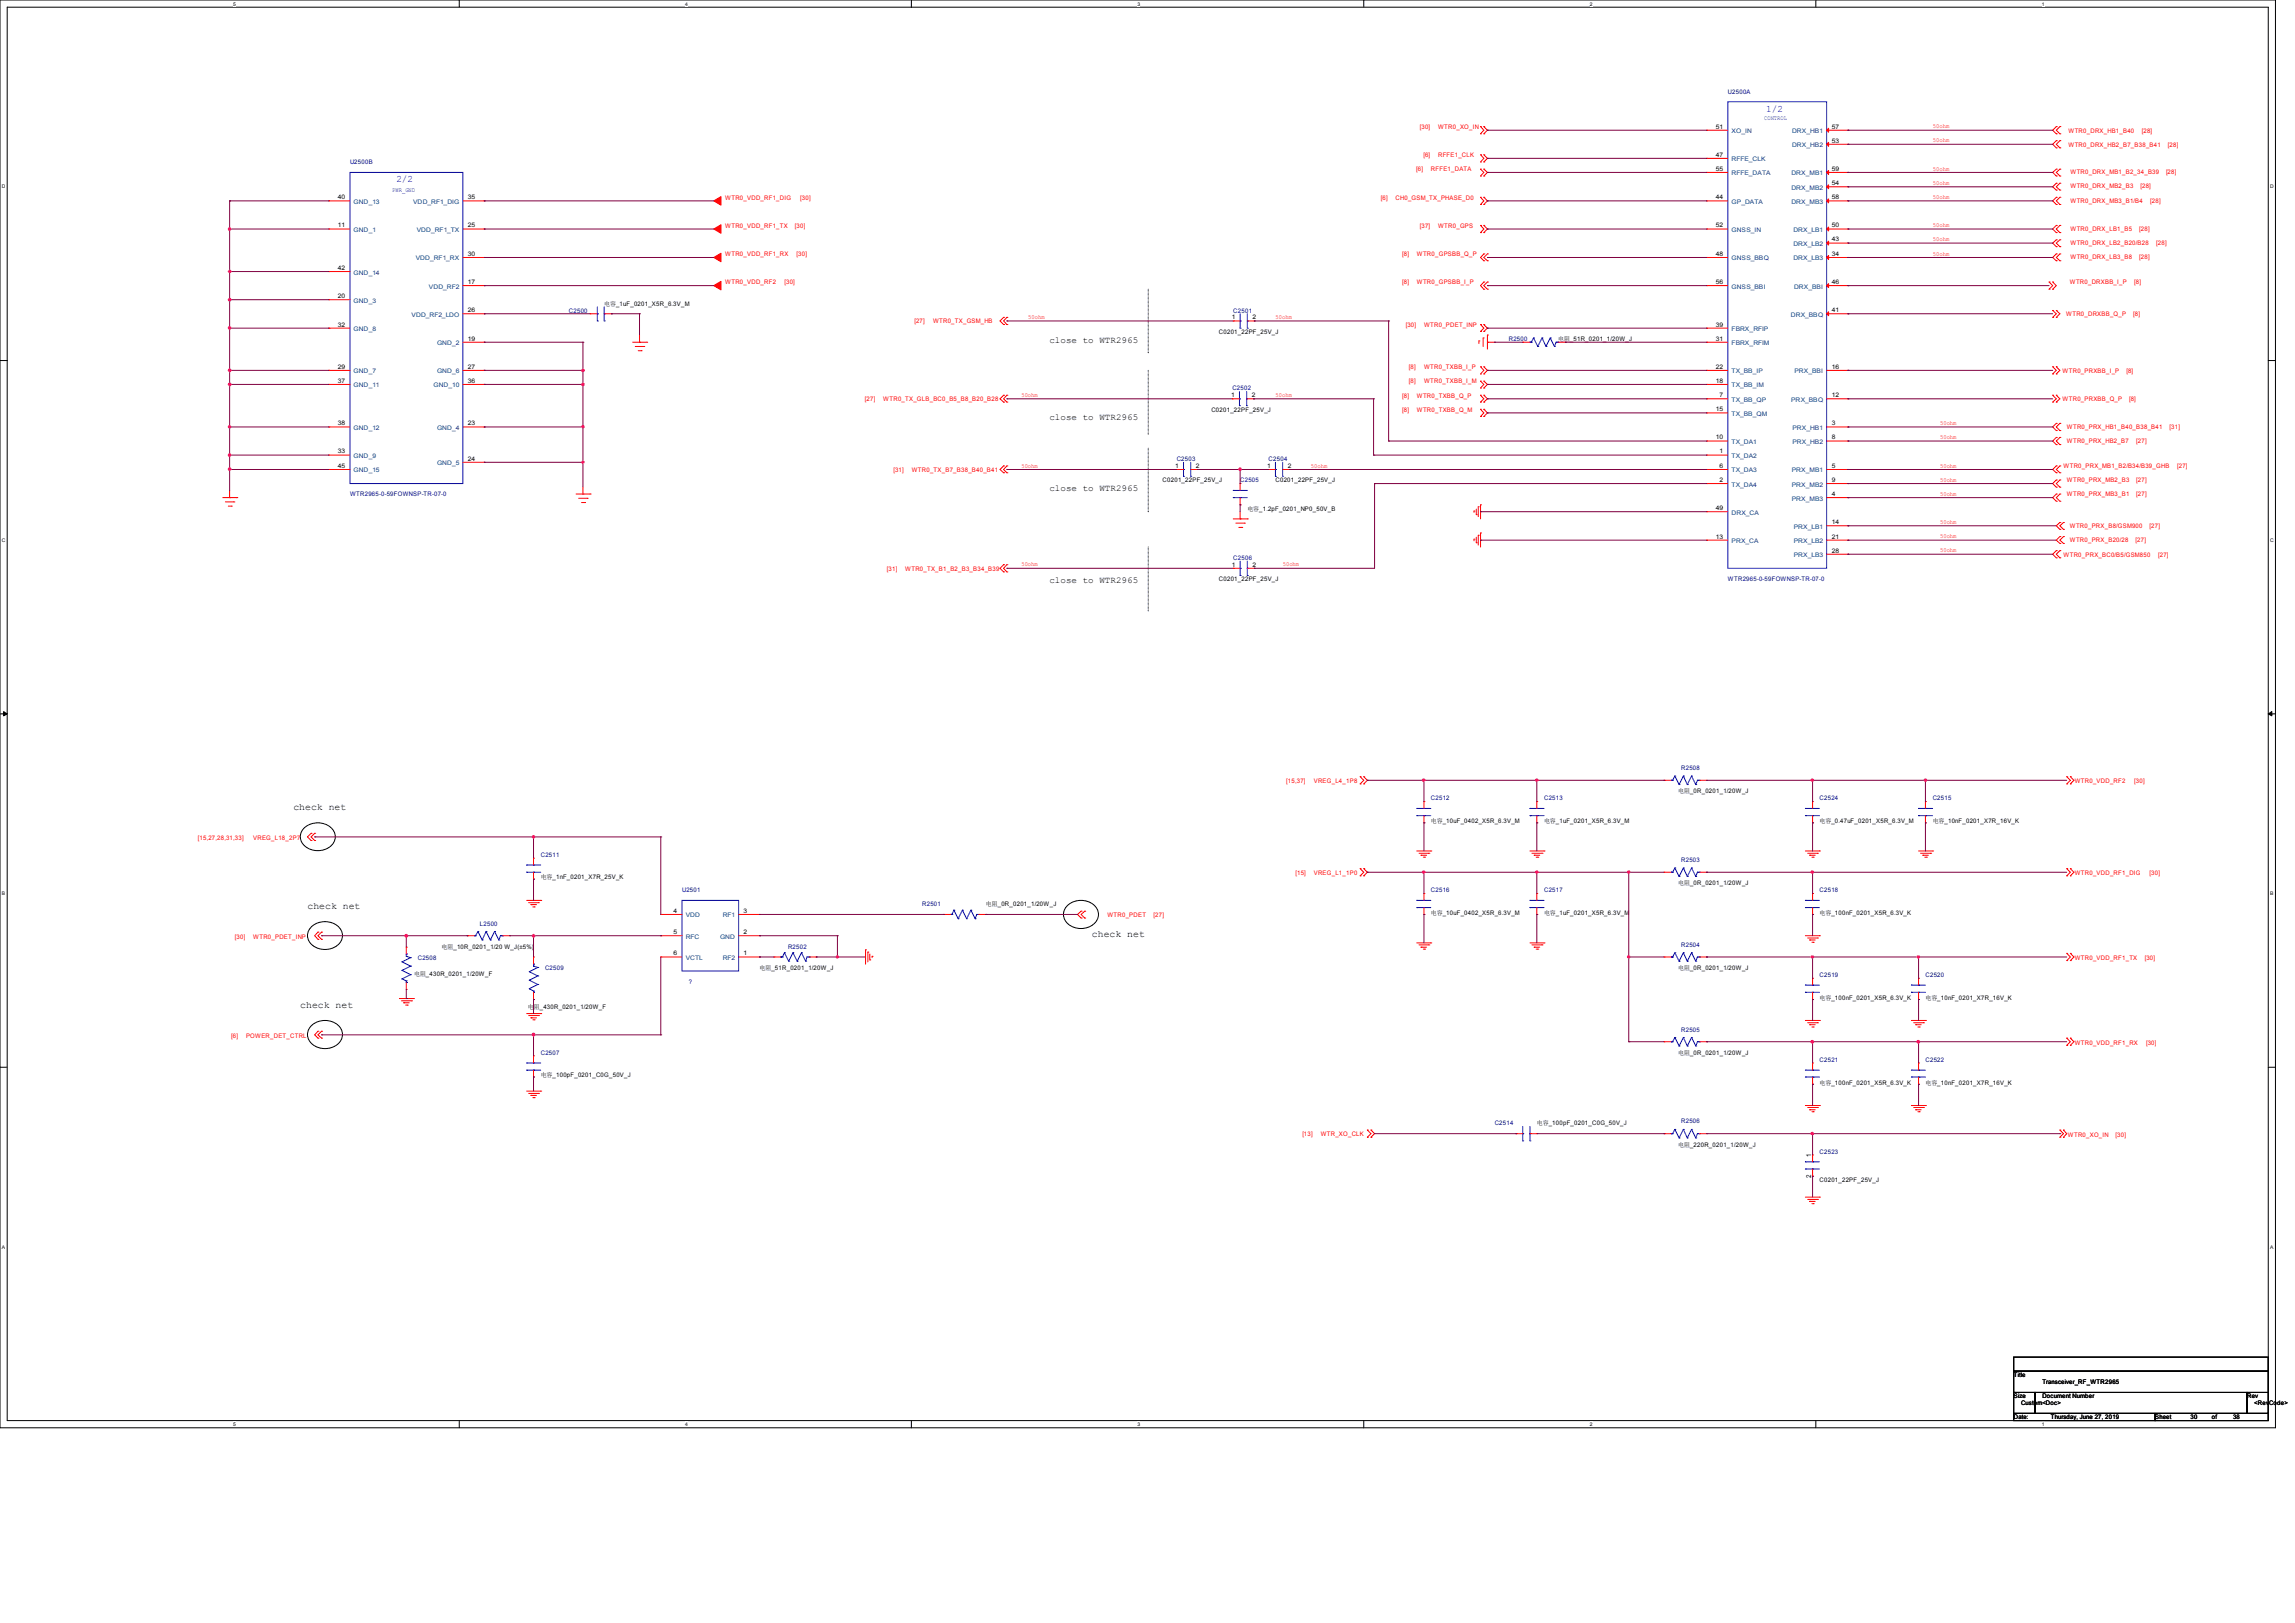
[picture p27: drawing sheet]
<svg xmlns="http://www.w3.org/2000/svg" width="297mm" height="210mm" viewBox="0 0 297 210" stroke-linecap="round" stroke-linejoin="round" font-family="sans-serif">
<defs><g id="words">
<g font-size="1.3" fill="#00f">
<text x="228.6" y="14.4">1/2</text>
<text x="51.3" y="23.6">2/2</text>
</g>
<g font-size="1.3">
<text x="38" y="104.8">check net</text>
<text x="39.8" y="117.6">check net</text>
<text x="141.3" y="121.2">check net</text>
<text x="38.9" y="130.4">check net</text>
</g>
<g font-size="1.2">
<text x="135.8" y="44.3">close to WTR2965</text>
<text x="135.8" y="54.4">close to WTR2965</text>
<text x="135.8" y="63.5">close to WTR2965</text>
<text x="135.8" y="75.4">close to WTR2965</text>
</g>
<g font-size=".9">
<text x="234.4" y="149.7" transform="rotate(-90 234.4 149.7)">1</text>
<text x="234.4" y="152.4" transform="rotate(-90 234.4 152.4)">2</text>
</g>
<g font-size=".8" fill="#f00">
<text x="183.7" y="16.7">[30]</text>
<text x="186.1" y="16.7">WTR0_XO_IN</text>
<text x="250.1" y="16.6">50ohm</text>
<text x="267.7" y="17.1">WTR0_DRX_HB1_B40</text>
<text x="277.2" y="17.1">[28]</text>
<text x="183.3" y="22.2">[6]</text>
<text x="184.2" y="20.4">[6]</text>
<text x="185.2" y="22.2">RFFE1_DATA</text>
<text x="186.1" y="20.4">RFFE1_CLK</text>
<text x="250.1" y="18.4">50ohm</text>
<text x="250.1" y="22.1">50ohm</text>
<text x="250.1" y="23.9">50ohm</text>
<text x="267.7" y="19">WTR0_DRX_HB2_B7_B38_B41</text>
<text x="267.9" y="22.5">WTR0_DRX_MB1_B2_34_B39</text>
<text x="280.3" y="22.5">[28]</text>
<text x="280.6" y="19">[28]</text>
<text x="93.9" y="29.5">WTR0_VDD_RF1_TX</text>
<text x="93.9" y="25.8">WTR0_VDD_RF1_DIG</text>
<text x="102.9" y="29.5">[30]</text>
<text x="103.6" y="25.8">[30]</text>
<text x="178.7" y="25.8">[6]</text>
<text x="180.6" y="25.8">CH0_GSM_TX_PHASE_D0</text>
<text x="183.7" y="29.5">[37]</text>
<text x="186.1" y="29.5">WTR0_GPS</text>
<text x="250.1" y="25.7">50ohm</text>
<text x="250.1" y="29.4">50ohm</text>
<text x="267.9" y="24.4">WTR0_DRX_MB2_B3</text>
<text x="267.9" y="26.2">WTR0_DRX_MB3_B1/B4</text>
<text x="267.9" y="29.8">WTR0_DRX_LB1_B5</text>
<text x="276.8" y="29.8">[28]</text>
<text x="277" y="24.4">[28]</text>
<text x="278.3" y="26.2">[28]</text>
<text x="93.9" y="33.1">WTR0_VDD_RF1_RX</text>
<text x="103.1" y="33.1">[30]</text>
<text x="181.5" y="33.1">[8]</text>
<text x="183.4" y="33.1">WTR0_GPSBB_Q_P</text>
<text x="250.1" y="31.2">50ohm</text>
<text x="250.1" y="33.1">50ohm</text>
<text x="267.9" y="31.7">WTR0_DRX_LB2_B20/B28</text>
<text x="267.9" y="33.5">WTR0_DRX_LB3_B8</text>
<text x="276.8" y="33.5">[28]</text>
<text x="279" y="31.7">[28]</text>
<text x="93.9" y="36.8">WTR0_VDD_RF2</text>
<text x="101.5" y="36.8">[30]</text>
<text x="118.3" y="41.8">[27]</text>
<text x="120.7" y="41.8">WTR0_TX_GSM_HB</text>
<text x="133.1" y="41.3">50ohm</text>
<text x="165.1" y="41.3">50ohm</text>
<text x="181.5" y="36.8">[8]</text>
<text x="183.4" y="36.8">WTR0_GPSBB_I_P</text>
<text x="267.4" y="40.9">WTR0_DRXBB_Q_P</text>
<text x="267.9" y="36.8">WTR0_DRXBB_I_P</text>
<text x="276.1" y="40.9">[8]</text>
<text x="276.2" y="36.8">[8]</text>
<text x="181.9" y="42.3">[30]</text>
<text x="182.3" y="47.8">[8]</text>
<text x="184.3" y="47.8">WTR0_TXBB_I_P</text>
<text x="184.3" y="42.3">WTR0_PDET_INP</text>
<text x="111.9" y="51.9">[27]</text>
<text x="114.3" y="51.9">WTR0_TX_GLB_BC0_B5_B8_B20_B28</text>
<text x="132.2" y="51.4">50ohm</text>
<text x="165.1" y="51.4">50ohm</text>
<text x="181.5" y="53.3">[8]</text>
<text x="181.5" y="51.4">[8]</text>
<text x="182.3" y="49.6">[8]</text>
<text x="183.4" y="53.3">WTR0_TXBB_Q_M</text>
<text x="183.4" y="51.4">WTR0_TXBB_Q_P</text>
<text x="184.3" y="49.6">WTR0_TXBB_I_M</text>
<text x="266.9" y="48.2">WTR0_PRXBB_I_P</text>
<text x="266.9" y="51.9">WTR0_PRXBB_Q_P</text>
<text x="275.2" y="48.2">[8]</text>
<text x="275.5" y="51.9">[8]</text>
<text x="251.1" y="55">50ohm</text>
<text x="251.1" y="56.9">50ohm</text>
<text x="267.5" y="55.5">WTR0_PRX_HB1_B40_B38_B41</text>
<text x="267.5" y="57.3">WTR0_PRX_HB2_B7</text>
<text x="276.5" y="57.3">[27]</text>
<text x="280.8" y="55.5">[31]</text>
<text x="115.6" y="61">[31]</text>
<text x="118" y="61">WTR0_TX_B7_B38_B40_B41</text>
<text x="132.2" y="60.5">50ohm</text>
<text x="169.7" y="60.5">50ohm</text>
<text x="251.1" y="60.5">50ohm</text>
<text x="251.1" y="62.3">50ohm</text>
<text x="251.1" y="64.1">50ohm</text>
<text x="267.1" y="60.5">WTR0_PRX_MB1_B2/B34/B39_GHB</text>
<text x="267.5" y="62.3">WTR0_PRX_MB2_B3</text>
<text x="267.5" y="64.1">WTR0_PRX_MB3_B1</text>
<text x="276.5" y="62.3">[27]</text>
<text x="276.5" y="64.1">[27]</text>
<text x="281.7" y="60.5">[27]</text>
<text x="251.1" y="67.8">50ohm</text>
<text x="251.1" y="69.6">50ohm</text>
<text x="251.1" y="71.5">50ohm</text>
<text x="267.9" y="68.4">WTR0_PRX_B8/GSM900</text>
<text x="267.9" y="70.2">WTR0_PRX_B20/28</text>
<text x="276.4" y="70.2">[27]</text>
<text x="278.2" y="68.4">[27]</text>
<text x="114.8" y="73.8">[31]</text>
<text x="117.1" y="73.8">WTR0_TX_B1_B2_B3_B34_B39</text>
<text x="132.2" y="73.3">50ohm</text>
<text x="166" y="73.3">50ohm</text>
<text x="267.1" y="72">WTR0_PRX_BC0/B5/GSM850</text>
<text x="279.3" y="72">[27]</text>
<text x="166.5" y="101.3">[15,37]</text>
<text x="170" y="101.3">VREG_L4_1P8</text>
<text x="268.5" y="101.3">WTR0_VDD_RF2</text>
<text x="276.2" y="101.3">[30]</text>
<text x="25.6" y="108.7">[15,27,28,31,33]</text>
<text x="32.8" y="108.7">VREG_L18_2P7</text>
<text x="167.7" y="113.2">[15]</text>
<text x="170" y="113.2">VREG_L1_1P0</text>
<text x="268.5" y="113.2">WTR0_VDD_RF1_DIG</text>
<text x="278.2" y="113.2">[30]</text>
<text x="143.3" y="118.7">WTR0_PDET</text>
<text x="149.3" y="118.7">[27]</text>
<text x="30.4" y="121.5">[30]</text>
<text x="32.8" y="121.5">WTR0_PDET_INP</text>
<text x="268.5" y="124.2">WTR0_VDD_RF1_TX</text>
<text x="277.6" y="124.2">[30]</text>
<text x="29.9" y="134.3">[6]</text>
<text x="31.8" y="134.3">POWER_DET_CTRL</text>
<text x="268.5" y="135.2">WTR0_VDD_RF1_RX</text>
<text x="277.7" y="135.2">[30]</text>
<text x="168.5" y="147">[13]</text>
<text x="170.9" y="147">WTR_XO_CLK</text>
<text x="267.6" y="147.1">WTR0_XO_IN</text>
<text x="273.8" y="147.1">[30]</text>
</g>
<g font-size=".8">
<text x="222.1" y="16.6">51</text>
<text x="237.1" y="16.6">57</text>
<text x="222.1" y="20.3">47</text>
<text x="222.1" y="22.1">55</text>
<text x="237.1" y="18.5">53</text>
<text x="237.1" y="24">54</text>
<text x="237.1" y="22.1">59</text>
<text x="43.7" y="29.4">11</text>
<text x="43.7" y="25.8">40</text>
<text x="60.5" y="29.4">25</text>
<text x="60.5" y="25.8">35</text>
<text x="222.1" y="25.8">44</text>
<text x="222.1" y="29.4">52</text>
<text x="237.1" y="29.4">50</text>
<text x="237.1" y="25.8">58</text>
<text x="43.7" y="34.9">42</text>
<text x="60.5" y="33.1">30</text>
<text x="222.1" y="33.1">48</text>
<text x="237.1" y="33.1">34</text>
<text x="237.1" y="31.2">43</text>
<text x="43.7" y="38.6">20</text>
<text x="60.5" y="36.7">17</text>
<text x="60.5" y="40.4">26</text>
<text x="78.2" y="39.5">电容_1uF_0201_X5R_6.3V_M</text>
<text x="159.4" y="41.3">1</text>
<text x="162.1" y="41.3">2</text>
<text x="222.1" y="36.7">56</text>
<text x="237.1" y="40.4">41</text>
<text x="237.1" y="36.7">46</text>
<text x="43.7" y="47.7">29</text>
<text x="43.7" y="42.2">32</text>
<text x="60.5" y="44.1">19</text>
<text x="60.5" y="47.7">27</text>
<text x="157.7" y="43.2">C0201_22PF_25V_J</text>
<text x="201.6" y="44.1">电阻_51R_0201_1/20W_J</text>
<text x="222.1" y="47.7">22</text>
<text x="222.1" y="44.1">31</text>
<text x="222.1" y="42.2">39</text>
<text x="237.1" y="47.7">16</text>
<text x="43.7" y="49.5">37</text>
<text x="60.5" y="49.5">36</text>
<text x="156.8" y="53.3">C0201_22PF_25V_J</text>
<text x="159.3" y="51.4">1</text>
<text x="162" y="51.4">2</text>
<text x="222.1" y="53.2">15</text>
<text x="222.1" y="49.5">18</text>
<text x="222.5" y="51.4">7</text>
<text x="237.1" y="51.4">12</text>
<text x="43.7" y="58.7">33</text>
<text x="43.7" y="55">38</text>
<text x="60.5" y="55">23</text>
<text x="60.5" y="59.6">24</text>
<text x="222.1" y="56.9">10</text>
<text x="222.5" y="58.7">1</text>
<text x="237.1" y="55">3</text>
<text x="237.1" y="56.9">8</text>
<text x="43.7" y="60.5">45</text>
<text x="150.5" y="62.4">C0201_22PF_25V_J</text>
<text x="152.1" y="60.5">1</text>
<text x="154.7" y="60.5">2</text>
<text x="164" y="60.5">1</text>
<text x="165.1" y="62.4">C0201_22PF_25V_J</text>
<text x="166.6" y="60.5">2</text>
<text x="222.1" y="66">49</text>
<text x="222.5" y="62.4">2</text>
<text x="222.5" y="60.5">6</text>
<text x="237.1" y="64.2">4</text>
<text x="237.1" y="60.5">5</text>
<text x="237.1" y="62.4">9</text>
<text x="161.4" y="66.1">电容_1.2pF_0201_NP0_50V_B</text>
<text x="222.1" y="69.7">13</text>
<text x="237.1" y="67.8">14</text>
<text x="237.1" y="69.7">21</text>
<text x="237.1" y="71.5">28</text>
<text x="157.7" y="75.2">C0201_22PF_25V_J</text>
<text x="159.4" y="73.3">1</text>
<text x="162.1" y="73.3">2</text>
<text x="185.2" y="106.5">电容_10uF_0402_X5R_6.3V_M</text>
<text x="199.8" y="106.5">电容_1uF_0201_X5R_6.3V_M</text>
<text x="217.2" y="102.7">电阻_0R_0201_1/20W_J</text>
<text x="235.5" y="106.5">电容_0.47uF_0201_X5R_6.3V_M</text>
<text x="250.1" y="106.5">电容_10nF_0201_X7R_16V_K</text>
<text x="70" y="113.8">电容_1nF_0201_X7R_25V_K</text>
<text x="87.2" y="118.1">4</text>
<text x="96.2" y="118.1">3</text>
<text x="127.6" y="117.3">电阻_0R_0201_1/20W_J</text>
<text x="185.2" y="118.4">电容_10uF_0402_X5R_6.3V_M</text>
<text x="199.8" y="118.4">电容_1uF_0201_X5R_6.3V_M</text>
<text x="217.2" y="114.5">电阻_0R_0201_1/20W_J</text>
<text x="235.5" y="118.4">电容_100nF_0201_X5R_6.3V_K</text>
<text x="57.2" y="122.9">电阻_10R_0201_1/20 W_J(±5%)</text>
<text x="87.2" y="120.9">5</text>
<text x="87.2" y="123.6">6</text>
<text x="96.2" y="123.6">1</text>
<text x="96.2" y="120.9">2</text>
<text x="98.3" y="125.5">电阻_51R_0201_1/20W_J</text>
<text x="217.2" y="125.5">电阻_0R_0201_1/20W_J</text>
<text x="53.6" y="126.2">电阻_430R_0201_1/20W_F</text>
<text x="68.3" y="130.5">电阻_430R_0201_1/20W_F</text>
<text x="235.5" y="129.3">电容_100nF_0201_X5R_6.3V_K</text>
<text x="249.2" y="129.3">电容_10nF_0201_X7R_16V_K</text>
<text x="217.2" y="136.5">电阻_0R_0201_1/20W_J</text>
<text x="70" y="139.4">电容_100pF_0201_C0G_50V_J</text>
<text x="235.5" y="140.3">电容_100nF_0201_X5R_6.3V_K</text>
<text x="249.2" y="140.3">电容_10nF_0201_X7R_16V_K</text>
<text x="198.9" y="145.6">电容_100pF_0201_C0G_50V_J</text>
<text x="217.2" y="148.4">电阻_220R_0201_1/20W_J</text>
<text x="235.5" y="153">C0201_22PF_25V_J</text>
<text x="260.6" y="178.2">Title</text>
<text x="264.3" y="179.1">Transceiver_RF_WTR2965</text>
<text x="260.6" y="180.9">Size</text>
<text x="260.6" y="183.6">Date:</text>
<text x="261.6" y="181.8">Custom&lt;Doc&gt;</text>
<text x="264.3" y="180.9">Document Number</text>
<text x="265.4" y="183.6">Thursday, June 27, 2019</text>
<text x="278.9" y="183.6">Sheet</text>
<text x="283.5" y="183.6">30</text>
<text x="286.2" y="183.6">of</text>
<text x="289" y="183.6">38</text>
<text x="290.8" y="180.9">Rev</text>
<text x="291.7" y="181.8">&lt;RevCode&gt;</text>
</g>
<g font-size=".8" fill="#000080">
<text x="223.6" y="12.1">U2500A</text>
<text x="45.3" y="21.3">U2500B</text>
<text x="73.6" y="40.5">C2500</text>
<text x="159.6" y="40.5">C2501</text>
<text x="195.3" y="44.1">R2500</text>
<text x="159.5" y="50.5">C2502</text>
<text x="152.3" y="59.6">C2503</text>
<text x="164.2" y="59.6">C2504</text>
<text x="45.3" y="64.2">WTR2965-0-59FOWNSP-TR-07-0</text>
<text x="160.5" y="62.4">C2505</text>
<text x="159.6" y="72.5">C2506</text>
<text x="223.6" y="75.2">WTR2965-0-59FOWNSP-TR-07-0</text>
<text x="217.6" y="99.6">R2508</text>
<text x="185.2" y="103.5">C2512</text>
<text x="199.8" y="103.5">C2513</text>
<text x="235.5" y="103.5">C2524</text>
<text x="250.1" y="103.5">C2515</text>
<text x="70" y="110.9">C2511</text>
<text x="217.6" y="111.5">R2503</text>
<text x="62.1" y="119.8">L2500</text>
<text x="88.3" y="115.4">U2501</text>
<text x="119.3" y="117.3">R2501</text>
<text x="185.2" y="115.4">C2516</text>
<text x="199.8" y="115.4">C2517</text>
<text x="235.5" y="115.4">C2518</text>
<text x="54.1" y="124.2">C2508</text>
<text x="70.5" y="125.5">C2509</text>
<text x="102" y="122.8">R2502</text>
<text x="217.6" y="122.5">R2504</text>
<text x="89.2" y="127.3">?</text>
<text x="235.5" y="126.4">C2519</text>
<text x="249.2" y="126.4">C2520</text>
<text x="70" y="136.5">C2507</text>
<text x="217.6" y="133.5">R2505</text>
<text x="235.5" y="137.4">C2521</text>
<text x="249.2" y="137.4">C2522</text>
<text x="193.4" y="145.6">C2514</text>
<text x="217.6" y="145.3">R2506</text>
<text x="235.5" y="149.3">C2523</text>
</g>
<g font-size=".8" fill="#004080">
<text x="224.1" y="17.2">XO_IN</text>
<text x="231.9" y="17.2">DRX_HB1</text>
<text x="224.1" y="20.9">RFFE_CLK</text>
<text x="224.1" y="22.7">RFFE_DATA</text>
<text x="231.8" y="22.7">DRX_MB1</text>
<text x="231.9" y="19">DRX_HB2</text>
<text x="45.8" y="26.4">GND_13</text>
<text x="53.5" y="26.4">VDD_RF1_DIG</text>
<text x="224.1" y="26.4">GP_DATA</text>
<text x="231.8" y="24.6">DRX_MB2</text>
<text x="231.8" y="26.4">DRX_MB3</text>
<text x="45.8" y="30">GND_1</text>
<text x="45.8" y="35.5">GND_14</text>
<text x="53.8" y="33.7">VDD_RF1_RX</text>
<text x="53.9" y="30">VDD_RF1_TX</text>
<text x="224.1" y="33.7">GNSS_BBQ</text>
<text x="224.1" y="30">GNSS_IN</text>
<text x="232.1" y="33.7">DRX_LB3</text>
<text x="232.1" y="31.8">DRX_LB2</text>
<text x="232.1" y="30">DRX_LB1</text>
<text x="45.8" y="39.2">GND_3</text>
<text x="53.3" y="41">VDD_RF2_LDO</text>
<text x="55.5" y="37.3">VDD_RF2</text>
<text x="224.1" y="37.3">GNSS_BBI</text>
<text x="231.8" y="41">DRX_BBQ</text>
<text x="232.2" y="37.3">DRX_BBI</text>
<text x="45.8" y="42.8">GND_8</text>
<text x="56.6" y="44.7">GND_2</text>
<text x="224.1" y="44.7">FBRX_RFIM</text>
<text x="224.1" y="42.8">FBRX_RFIP</text>
<text x="45.8" y="48.3">GND_7</text>
<text x="45.8" y="50.1">GND_11</text>
<text x="56.1" y="50.1">GND_10</text>
<text x="56.6" y="48.3">GND_6</text>
<text x="224.1" y="52">TX_BB_QP</text>
<text x="224.1" y="53.8">TX_BB_QM</text>
<text x="224.1" y="50.1">TX_BB_IM</text>
<text x="224.1" y="48.3">TX_BB_IP</text>
<text x="231.8" y="52">PRX_BBQ</text>
<text x="232.2" y="48.3">PRX_BBI</text>
<text x="45.8" y="59.3">GND_9</text>
<text x="45.8" y="55.6">GND_12</text>
<text x="56.6" y="55.6">GND_4</text>
<text x="224.1" y="59.3">TX_DA2</text>
<text x="224.1" y="57.4">TX_DA1</text>
<text x="232" y="55.6">PRX_HB1</text>
<text x="232" y="57.4">PRX_HB2</text>
<text x="45.8" y="61.1">GND_15</text>
<text x="56.6" y="60.2">GND_5</text>
<text x="224.1" y="62.9">TX_DA4</text>
<text x="224.1" y="61.1">TX_DA3</text>
<text x="231.9" y="64.8">PRX_MB3</text>
<text x="231.9" y="61.1">PRX_MB1</text>
<text x="231.9" y="62.9">PRX_MB2</text>
<text x="224.1" y="70.3">PRX_CA</text>
<text x="224.1" y="66.6">DRX_CA</text>
<text x="232.1" y="68.4">PRX_LB1</text>
<text x="232.1" y="70.3">PRX_LB2</text>
<text x="232.1" y="72.1">PRX_LB3</text>
<text x="88.7" y="118.7">VDD</text>
<text x="93.5" y="118.7">RF1</text>
<text x="88.7" y="121.5">RFC</text>
<text x="88.7" y="124.2">VCTL</text>
<text x="93.2" y="121.5">GND</text>
<text x="93.5" y="124.2">RF2</text>
</g>
<g font-size=".8" fill="#00f">
<text x="228.3" y="15.6">CONTROL</text>
<text x="50.8" y="24.8">PWR_GND</text>
</g>
<g font-size=".6">
<text x="30.2" y=".7">5</text>
<text x="88.7" y=".7">4</text>
<text x="147.2" y=".7">3</text>
<text x="205.7" y=".7">2</text>
<text x="264.2" y=".7">1</text>
<text x=".3" y="24.4">D</text>
<text x="293.8" y="24.4">D</text>
<text x=".3" y="70.1">C</text>
<text x="293.8" y="70.1">C</text>
<text x=".3" y="115.8">B</text>
<text x="293.8" y="115.8">B</text>
<text x=".3" y="161.5">A</text>
<text x="293.8" y="161.5">A</text>
<text x="30.2" y="184.5">5</text>
<text x="88.7" y="184.5">4</text>
<text x="147.2" y="184.5">3</text>
<text x="205.7" y="184.5">2</text>
<text x="264.2" y="184.5">1</text>
</g>
</g></defs>
<path d="M0 0h294.5v184.7h-294.5zM.9 .9h292.6v182.9h-292.6z" fill="none" stroke="#000" stroke-width=".13"/>
<g fill="#fff">
<path d="M30.2 .1h.3v.7h-.3z"/>
<path d="M30.2 183.9h.3v.8h-.3z"/>
</g>
<path d="M59.4 0v.9M59.4 183.8v.9" fill="none" stroke="#000" stroke-width=".13"/>
<g fill="#fff">
<path d="M88.7 .1h.3v.7h-.3z"/>
<path d="M88.7 183.9h.3v.8h-.3z"/>
</g>
<path d="M117.9 0v.9M117.9 183.8v.9" fill="none" stroke="#000" stroke-width=".13"/>
<g fill="#fff">
<path d="M147.2 .1h.3v.7h-.3z"/>
<path d="M147.2 183.9h.3v.8h-.3z"/>
</g>
<path d="M176.5 0v.9M176.5 183.8v.9" fill="none" stroke="#000" stroke-width=".13"/>
<g fill="#fff">
<path d="M205.7 .1h.4v.7h-.4z"/>
<path d="M205.7 183.9h.4v.8h-.4z"/>
</g>
<path d="M235 0v.9M235 183.8v.9" fill="none" stroke="#000" stroke-width=".13"/>
<g fill="#fff">
<path d="M264.2 .1h.4v.7h-.4z"/>
<path d="M264.2 183.9h.4v.8h-.4z"/>
<path d="M.3 23.8h.4v.7h-.4z"/>
<path d="M293.8 23.8h.5v.7h-.5z"/>
<path d="M.3 69.5h.4v.7h-.4z"/>
<path d="M293.8 69.5h.5v.7h-.5z"/>
</g>
<path d="M0 46.7h.9M293.5 46.7h1" fill="none" stroke="#000" stroke-width=".13"/>
<g fill="#fff">
<path d="M.3 115.2h.4v.8h-.4z"/>
<path d="M293.8 115.2h.4v.8h-.4z"/>
</g>
<path d="M0 92.4h.9M293.5 92.4h1" fill="none" stroke="#000" stroke-width=".13"/>
<path d="M.5 92.1l.4 .3-.4 .2zM293.5 92.4l.5-.3v.5z" fill="#000" stroke="#000" stroke-width=".13"/>
<g fill="#fff">
<path d="M.3 161h.3v.7h-.3z"/>
<path d="M293.8 161h.4v.7h-.4z"/>
</g>
<g fill="none" stroke="#000" stroke-width=".13">
<path d="M148.6 37.4v8.2M148.6 56.2h.1M148.6 45.6h.1M148.6 47.9v8.3M148.6 58v8.2M148.6 79h.1M148.6 66.2h.1M148.6 70.8v8.2M39.5 107a2.51 2.51 0 0 1 3.8 .8 1.8 1.8 0 0 1-1.6 2.2 2.38 2.38 0 0 1-2.8-1.3 1.56 1.56 0 0 1 .6-1.7zM40.5 119.8a2.51 2.51 0 0 1 3.7 .8 1.8 1.8 0 0 1-1.5 2.2 2.38 2.38 0 0 1-2.8-1.3 1.56 1.56 0 0 1 .6-1.7zM138.3 117a2.5 2.5 0 0 1 3.8 .8 1.82 1.82 0 0 1-1.6 2.3 2.25 2.25 0 0 1-2.9-1.8l.1-.5 .2-.4zM0 138.1h.9"/>
<path d="M40.5 132.6a2.5 2.5 0 0 1 3.7 .8 1.82 1.82 0 0 1-1.5 2.2 2.25 2.25 0 0 1-2.9-1.7l.1-.5 .2-.5zM293.5 138.1h1M260.6 175.6h32.9v1.8h-32.9zM260.6 177.4h32.9v2.8h-32.9zM260.6 180.2h2.8v2.7h-2.8zM260.6 182.9h18.3v.9h-18.3zM263.4 180.2h27.4v2.7h-27.4zM278.9 182.9h14.6v.9h-14.6zM290.8 180.2h2.7v2.7h-2.7z"/>
</g>
<g fill="none" stroke="#f00" stroke-width=".13">
<path d="M191.6 16.4h.1M191.6 17.3h.1M191.6 16.4l.4 .4-.4 .5M192 17.3h.1M192 16.4h.1M192 16.4l.5 .4-.5 .5M220.9 16.8h.1M220.9 16.8h2.7M236.4 16.8h2.7M236.4 18.7h2.7M239.1 18.7h.1M239.1 16.8h.1"/>
<path d="M266.1 16.4h.1M266.1 17.3h.1M266.1 18.2h.1M266.1 19.1h.1M266.1 16.4l-.5 .4 .5 .5M266.1 18.2l-.5 .5 .5 .4M266.6 17.3h.1M266.6 16.4h.1M266.6 19.1h.1M266.6 18.2h.1M266.6 16.4l-.5 .4 .5 .5M266.6 18.2l-.5 .5 .5 .4"/>
<path d="M42.5 29.6h.1M42.5 38.8h.1M42.5 26h.1M42.5 35.1h.1M42.5 29.6h2.8M42.5 38.8h2.8M42.5 26h2.8M42.5 35.1h2.8M59.9 29.6h2.8M59.9 37h2.8M59.9 33.3h2.8M59.9 26h2.8"/>
<path d="M62.7 37h.1M62.7 29.6h.1M62.7 33.3h.1M62.7 26h.1M191.6 21.9h.1M191.6 22.8h.1M191.6 20h.1M191.6 21h.1M191.6 29.2h.1M191.6 30.1h.1M191.6 25.5h.1M191.6 26.5h.1"/>
<path d="M191.6 21.9l.4 .4-.4 .5M191.6 20l.4 .5-.4 .5M191.6 29.2l.4 .4-.4 .5M191.6 25.5l.4 .5-.4 .5M192 22.8h.1M192 21.9h.1M192 21h.1M192 20h.1M192 30.1h.1M192 29.2h.1M192 26.5h.1M192 25.5h.1"/>
<path d="M192 36.5h.1M192 37.4h.1M192 32.9h.1M192 33.7h.1M192 21.9l.5 .4-.5 .5M192 20l.5 .5-.5 .5M192 29.2l.5 .4-.5 .5M192 25.5l.5 .5-.5 .5M192 36.5l-.4 .5 .4 .4M192 32.9l-.4 .4 .4 .4M192.5 36.5h.1M192.5 37.4h.1"/>
<path d="M192.5 32.9h.1M192.5 33.7h.1M192.5 36.5l-.5 .5 .5 .4M192.5 32.9l-.5 .4 .5 .4M220.9 26h.1M220.9 20.5h.1M220.9 33.3h.1M220.9 29.6h.1M220.9 22.3h.1M220.9 37h.1M220.9 29.6h2.7M220.9 37h2.7"/>
<path d="M220.9 33.3h2.7M220.9 26h2.7M220.9 20.5h2.7M220.9 22.3h2.7M236.4 29.6h2.7M236.4 37h2.7M236.4 33.3h2.7M236.4 26h2.7M236.4 31.5h2.7M236.4 24.2h2.7M236.4 22.3h2.7M239.1 33.3h.1"/>
<path d="M239.1 31.5h.1M239.1 37h.1M239.1 29.6h.1M239.1 24.2h.1M239.1 26h.1M239.1 22.3h.1M265.2 36.5h.1M265.2 37.4h.1M265.2 36.5l.4 .5-.4 .4M265.6 36.5h.1M265.6 37.4h.1M265.6 36.5l.5 .5-.5 .4"/>
<path d="M266.1 23.7h.1M266.1 24.6h.1M266.1 21.9h.1M266.1 22.8h.1M266.1 25.5h.1M266.1 26.5h.1M266.1 31h.1M266.1 31.9h.1M266.1 32.9h.1M266.1 33.7h.1M266.1 29.2h.1M266.1 30.1h.1"/>
<path d="M266.1 23.7l-.5 .5 .5 .4M266.1 21.9l-.5 .4 .5 .5M266.1 25.5l-.5 .5 .5 .5M266.1 31l-.5 .5 .5 .4M266.1 32.9l-.5 .4 .5 .4M266.1 29.2l-.5 .4 .5 .5M266.6 24.6h.1M266.6 23.7h.1M266.6 22.8h.1M266.6 21.9h.1M266.6 26.5h.1M266.6 25.5h.1"/>
<path d="M266.6 31.9h.1M266.6 31h.1M266.6 33.7h.1M266.6 32.9h.1M266.6 30.1h.1M266.6 29.2h.1M266.6 23.7l-.5 .5 .5 .4M266.6 21.9l-.5 .4 .5 .5M266.6 25.5l-.5 .5 .5 .5M266.6 31l-.5 .5 .5 .4M266.6 32.9l-.5 .4 .5 .4M266.6 29.2l-.5 .4 .5 .5"/>
<path d="M42.5 47.9h.1M42.5 42.5h.1M42.5 58.9h.1M42.5 49.7h.1M42.5 55.2h.1M42.5 55.2h2.8M42.5 47.9h2.8M42.5 42.5h2.8M42.5 58.9h2.8M42.5 49.7h2.8M59.9 44.3h2.8M59.9 55.2h2.8"/>
<path d="M59.9 59.8h2.8M59.9 40.6h2.8M59.9 47.9h2.8M59.9 49.7h2.8M62.7 44.3h.1M62.7 55.2h.1M62.7 59.8h.1M62.7 40.6h.1M62.7 47.9h.1M62.7 49.7h.1M76.4 40.6h.1M76.4 40.6h.9"/>
<path d="M78.2 40.6h.9M79.1 40.6h.1M81.9 44.3h1.8M82.2 44.8h1.1M82.6 45.4h.4M82.8 44.3h.1M82.8 43.3v1M83 45.4h.1M83.3 44.8h.1M83.7 44.3h.1M129.9 41.1h.1M129.9 42h.1"/>
<path d="M129.9 51.1h.1M129.9 52h.1M129.9 41.1l-.5 .4 .5 .5M129.9 51.1l-.5 .5 .5 .4M130.3 41.1h.1M130.3 42h.1M130.3 51.1h.1M130.3 52h.1M130.3 41.1l-.4 .4 .4 .5M130.3 51.1l-.4 .5 .4 .4M159.5 51.6h.1M159.5 51.6h.9"/>
<path d="M159.6 41.5h.1M159.6 41.5h.9M161.3 51.6h.9M161.4 41.5h.9M162.2 51.6h.1M162.3 41.5h.1M191.4 44.1h.1M191.4 44.1v.3M191.6 47.5h.1M191.6 48.4h.1M191.6 49.3h.1M191.6 50.2h.1"/>
<path d="M191.6 53h.1M191.6 53.9h.1M191.6 51.1h.1M191.6 52h.1M191.6 42h.1M191.6 42.9h.1M191.6 47.5l.4 .4-.4 .5M191.6 49.3l.4 .4-.4 .5M191.6 53l.4 .4-.4 .5M191.6 51.1l.4 .5-.4 .4M191.6 42l.4 .5-.4 .4M191.9 43.7h.1"/>
<path d="M191.9 43.7v1.1M192 48.4h.1M192 47.5h.1M192 50.2h.1M192 49.3h.1M192 53.9h.1M192 53h.1M192 52h.1M192 51.1h.1M192 42.9h.1M192 42h.1M192 47.5l.5 .4-.5 .5"/>
<path d="M192 49.3l.5 .4-.5 .5M192 53l.5 .4-.5 .5M192 51.1l.5 .5-.5 .4M192 42l.5 .5-.5 .4M192.5 44.3h.1M192.5 43.3h.1M192.5 44.3h.9M192.5 43.3v1.9M197.1 44.3h.1M197.1 44.3h.9M201.6 44.3h1M202.6 44.3h.1"/>
<path d="M220.9 58.9h.1M220.9 51.6h.1M220.9 57.1h.1M220.9 53.4h.1M220.9 49.7h.1M220.9 47.9h.1M220.9 44.3h.1M220.9 42.5h.1M220.9 44.3h2.7M220.9 47.9h2.7M220.9 42.5h2.7M220.9 58.9h2.7"/>
<path d="M220.9 49.7h2.7M220.9 51.6h2.7M220.9 57.1h2.7M220.9 53.4h2.7M236.4 55.2h2.7M236.4 40.6h2.7M236.4 47.9h2.7M236.4 51.6h2.7M236.4 57.1h2.7M239.1 55.2h.1M239.1 57.1h.1M239.1 51.6h.1"/>
<path d="M239.1 47.9h.1M239.1 40.6h.1M265.6 40.2h.1M265.6 41.1h.1M265.6 47.5h.1M265.6 48.4h.1M265.6 51.1h.1M265.6 52h.1M265.6 40.2l.5 .4-.5 .5M265.6 47.5l.5 .4-.5 .5M265.6 51.1l.5 .5-.5 .4M266.1 54.8h.1"/>
<path d="M266.1 55.7h.1M266.1 56.6h.1M266.1 57.5h.1M266.1 40.2h.1M266.1 41.1h.1M266.1 47.5h.1M266.1 48.4h.1M266.1 51.1h.1M266.1 52h.1M266.1 54.8l-.5 .4 .5 .5M266.1 56.6l-.5 .5 .5 .4M266.1 40.2l.5 .4-.5 .5"/>
<path d="M266.1 47.5l.5 .4-.5 .5M266.1 51.1l.5 .5-.5 .4M266.6 55.7h.1M266.6 54.8h.1M266.6 57.5h.1M266.6 56.6h.1M266.6 54.8l-.5 .4 .5 .5M266.6 56.6l-.5 .5 .5 .4M28.8 64.4h1.8M29.2 64.9h1.1M29.5 65.5h.4M29.7 64.4h.1"/>
<path d="M29.7 63.5v.9M29.9 65.5h.1M30.3 64.9h.1M30.6 64.4h.1M42.5 60.7h.1M42.5 60.7h2.8M74.5 63.9h1.9M74.9 64.5h1.1M75.3 65h.3M75.4 63.9h.1M75.4 63v.9M75.6 65h.1"/>
<path d="M76 64.5h.1M76.4 63.9h.1M129.9 60.3h.1M129.9 61.2h.1M129.9 73.1h.1M129.9 74h.1M129.9 60.3l-.5 .4 .5 .5M129.9 73.1l-.5 .4 .5 .5M130.3 60.3h.1M130.3 61.2h.1M130.3 73.1h.1M130.3 74h.1"/>
<path d="M130.3 60.3l-.4 .4 .4 .5M130.3 73.1l-.4 .4 .4 .5M152.3 60.7h.1M152.3 60.7h.9M154.1 60.7h.9M155 60.7h.1M159.6 73.5h.1M159.6 67.1h1.8M159.6 73.5h.9M159.9 67.7h1.1M160.3 68.2h.4M160.5 67.1h.1"/>
<path d="M160.5 62.6h.1M160.5 65.3h.1M160.5 62.6v.9M160.5 64.4v.9M160.5 66.2v.9M160.7 68.2h.1M161 67.7h.1M161.4 67.1h.1M161.4 73.5h.9M162.3 73.5h.1M164.2 60.7h.1M164.2 60.7h.9"/>
<path d="M166 60.7h.9M166.9 60.7h.1M190.8 66.1h.1M190.8 69.8h.1M190.8 66.1v.2M190.8 69.8v.2M191.1 66.6h.1M191.1 70.2h.1M191.1 65.9v.7M191.1 69.5v.7M191.3 65.6h.1M191.3 69.3h.1"/>
<path d="M191.3 65.6v1.2M191.3 69.3v1.2M191.6 65.3h.1M191.6 69h.1M191.6 65.3v1.8M191.6 69v1.8M220.9 62.6h.1M220.9 60.7h.1M220.9 69.9h.1M220.9 66.2h.1M220.9 60.7h2.7M220.9 62.6h2.7"/>
<path d="M220.9 69.9h2.7M220.9 66.2h2.7M236.4 64.4h2.7M236.4 60.7h2.7M236.4 62.6h2.7M236.4 69.9h2.7M236.4 68h2.7M236.4 71.7h2.7M239.1 64.4h.1M239.1 60.7h.1M239.1 62.6h.1M239.1 68h.1"/>
<path d="M239.1 69.9h.1M239.1 71.7h.1M266.1 62.1h.1M266.1 63h.1M266.1 60.3h.1M266.1 61.2h.1M266.1 63.9h.1M266.1 64.9h.1M266.1 71.2h.1M266.1 72.2h.1M266.1 62.1l-.5 .5 .5 .4M266.1 60.3l-.5 .4 .5 .5"/>
<path d="M266.1 63.9l-.5 .5 .5 .5M266.1 71.2l-.5 .5 .5 .5M266.6 63h.1M266.6 62.1h.1M266.6 61.2h.1M266.6 60.3h.1M266.6 64.9h.1M266.6 63.9h.1M266.6 67.6h.1M266.6 68.5h.1M266.6 72.2h.1M266.6 71.2h.1"/>
<path d="M266.6 69.4h.1M266.6 70.3h.1M266.6 62.1l-.5 .5 .5 .4M266.6 60.3l-.5 .4 .5 .5M266.6 63.9l-.5 .5 .5 .5M266.6 67.6l-.5 .4 .5 .5M266.6 71.2l-.5 .5 .5 .5M266.6 69.4l-.5 .5 .5 .4M267 68.5h.1M267 67.6h.1M267 70.3h.1M267 69.4h.1"/>
<path d="M267 67.6l-.4 .4 .4 .5M267 69.4l-.4 .5 .4 .4M40.3 107.8h.1M40.3 108.8h.1M40.3 107.8l-.5 .5 .5 .5M40.7 107.8h.1M40.7 108.8h.1M40.7 107.8l-.4 .5 .4 .5M68.2 116.5h1.8M68.4 116.8h1.3M68.7 117.1h.1M68.7 117.1h.7"/>
<path d="M69 117.3h.1M69 111h.1M69 113.7h.1M69 111v.9M69 112.9v.8M69.1 117.3h.1M69.7 116.8h.1M70 116.5h.1M85.5 118.3h.1M85.5 118.3h2.8M95.6 118.3h2.7M98.3 118.3h.1"/>
<path d="M122.1 118.3h.1M122.1 118.3h.9M126.7 118.3h.9M127.6 118.3h.1M139.9 117.9h.1M139.9 118.8h.1M139.9 117.9l-.5 .4 .5 .5M140.4 118.8h.1M140.4 117.9h.1M140.4 117.9l-.5 .4 .5 .5M176 101.4h.1M176 100.5h.1"/>
<path d="M176 113.3h.1M176 112.4h.1M176 100.5l.5 .5-.5 .4M176 112.4l.5 .5-.5 .4M176.5 100.5h.1M176.5 101.4h.1M176.5 112.4h.1M176.5 113.3h.1M176.5 100.5l.5 .5-.5 .4M176.5 112.4l.5 .5-.5 .4M183.3 110.1h1.9M183.6 110.4h1.3"/>
<path d="M183.9 110.7h.1M183.9 110.7h.7M184.2 110.9h.2M184.3 115.6h.1M184.3 118.3h.1M184.3 103.7h.1M184.3 106.5h.1M184.3 103.7v.9M184.3 105.5v1M184.3 115.6v.9M184.3 117.4v.9M184.4 110.9h.1"/>
<path d="M184.9 110.4h.1M185.2 110.1h.1M198 110.1h1.8M198.2 110.4h1.4M198.5 110.7h.1M198.5 110.7h.8M198.8 110.9h.2M198.9 115.6h.1M198.9 118.3h.1M198.9 103.7h.1M198.9 106.5h.1M198.9 103.7v.9"/>
<path d="M198.9 105.5v1M198.9 115.6v.9M198.9 117.4v.9M199 110.9h.1M199.6 110.4h.1M199.8 110.1h.1M215.3 101h.1M215.3 112.9h.1M215.3 101h1M215.3 112.9h1M219.9 101h1M219.9 112.9h1"/>
<path d="M220.9 101h.1M220.9 112.9h.1M233.6 110.1h1.9M233.9 110.4h1.3M234.2 110.7h.1M234.2 110.7h.7M234.5 110.9h.2M234.6 115.6h.1M234.6 118.3h.1M234.6 103.7h.1M234.6 106.5h.1M234.6 103.7v.9"/>
<path d="M234.6 105.5v1M234.6 115.6v.9M234.6 117.4v.9M234.7 110.9h.1M235.2 110.4h.1M235.5 110.1h.1M248.3 110.1h1.8M248.5 110.4h1.4M248.8 110.7h.1M248.8 110.7h.8M249.1 110.9h.2M249.2 103.7h.1"/>
<path d="M249.2 106.5h.1M249.2 103.7v.9M249.2 105.5v1M249.3 110.9h.1M249.9 110.4h.1M250.1 110.1h.1M267.5 100.5h.1M267.5 101.4h.1M267.5 112.4h.1M267.5 113.3h.1M267.5 100.5l.4 .5-.4 .4M267.5 112.4l.4 .5-.4 .4"/>
<path d="M267.9 100.5h.1M267.9 101.4h.1M267.9 112.4h.1M267.9 113.3h.1M267.9 100.5l.5 .5-.5 .4M267.9 112.4l.5 .5-.5 .4M41.1 133.4h.1M41.1 134.3h.1M41.1 120.6h.1M41.1 121.5h.1M41.1 133.4l-.4 .5 .4 .4M41.1 120.6l-.4 .5 .4 .4"/>
<path d="M41.6 133.4h.1M41.6 134.3h.1M41.6 120.6h.1M41.6 121.5h.1M41.6 133.4l-.5 .5 .5 .4M41.6 120.6l-.5 .5 .5 .4M51.7 129.2h1.8M51.9 129.5h1.4M52.2 129.8h.1M52.2 129.8h.8M52.5 130h.2M52.6 128h.1"/>
<path d="M52.6 122.6h.1M52.6 122.6v.8M52.6 127.1v.9M52.7 130h.1M53.3 129.5h.1M53.5 129.2h.1M60.5 121.1h.1M60.5 121.1h.9M65 121.1h1M66 121.1h.1M68.2 131.1h1.8M68.4 131.4h1.3"/>
<path d="M68.7 131.7h.1M68.7 131.7h.7M69 132h.1M69 136.6h.1M69 139.4h.1M69 129.3h.1M69 123.8h.1M69 123.8v1M69 128.4v.9M69 136.6v.9M69 138.5v.9M69.1 132h.1"/>
<path d="M69.7 131.4h.1M70 131.1h.1M85.5 121.1h.1M85.5 123.8h.1M85.5 121.1h2.8M85.5 123.8h2.8M95.6 121.1h2.7M95.6 123.8h2.7M98.3 123.8h.1M98.3 121.1h.1M100.2 123.8h.1M100.2 123.8h.8"/>
<path d="M104.7 123.8h.9M105.6 123.8h.1M112 122.9h.1M112 122.9v1.9M112.3 123.2h.1M112.3 123.2v1.3M112.6 124.2h.1M112.6 123.4v.8M112.9 123.7h.1M112.9 123.7v.2M183.3 122h1.9M183.6 122.3h1.3"/>
<path d="M183.9 122.6h.1M183.9 122.6h.7M184.2 122.8h.2M184.4 122.8h.1M184.9 122.3h.1M185.2 122h.1M198 122h1.8M198.2 122.3h1.4M198.5 122.6h.1M198.5 122.6h.8M198.8 122.8h.2M199 122.8h.1"/>
<path d="M199.6 122.3h.1M199.8 122h.1M215.3 123.8h.1M215.3 134.8h.1M215.3 123.8h1M215.3 134.8h1M219.9 123.8h1M219.9 134.8h1M220.9 123.8h.1M220.9 134.8h.1M233.6 121.1h1.9M233.6 132h1.9"/>
<path d="M233.9 121.4h1.3M233.9 132.3h1.3M234.2 121.6h.1M234.2 132.6h.1M234.2 121.6h.7M234.2 132.6h.7M234.5 121.9h.2M234.5 132.9h.2M234.6 126.6h.1M234.6 129.3h.1M234.6 137.5h.1M234.6 126.6v.9"/>
<path d="M234.6 128.4v.9M234.6 137.5v1M234.6 139.4v.9M234.7 121.9h.1M234.7 132.9h.1M235.2 121.4h.1M235.2 132.3h.1M235.5 121.1h.1M235.5 132h.1M247.4 132h1.8M247.6 132.3h1.3M247.9 132.6h.1"/>
<path d="M247.9 132.6h.7M248.2 132.9h.2M248.3 126.6h.1M248.3 129.3h.1M248.3 137.5h.1M248.3 126.6v.9M248.3 128.4v.9M248.3 137.5v1M248.3 139.4v.9M248.4 132.9h.1M248.9 132.3h.1M249.2 132h.1"/>
<path d="M267.5 123.4h.1M267.5 124.3h.1M267.5 134.3h.1M267.5 135.3h.1M267.5 123.4l.4 .4-.4 .5M267.5 134.3l.4 .5-.4 .5M267.9 123.4h.1M267.9 124.3h.1M267.9 134.3h.1M267.9 135.3h.1M267.9 123.4l.5 .4-.5 .5M267.9 134.3l.5 .5-.5 .5"/>
<path d="M68.2 141.2h1.8M68.4 141.5h1.3M68.7 141.7h.1M68.7 141.7h.7M69 142h.1M69.1 142h.1M69.7 141.5h.1M70 141.2h.1M177 147.2h.1M177 146.2h.1M177 146.2l.4 .5-.4 .5M177.4 146.2h.1"/>
<path d="M177.4 147.2h.1M177.4 146.2l.5 .5-.5 .5M196.2 146.7h.1M196.2 146.7h.9M198 146.7h.9M198.9 146.7h.1M215.3 146.7h.1M215.3 146.7h1M219.9 146.7h1M220.9 146.7h.1M233.6 143h1.9M233.6 154.9h1.9"/>
<path d="M233.9 143.3h1.3M233.9 155.2h1.3M234.2 143.6h.1M234.2 155.4h.1M234.2 143.6h.7M234.2 155.4h.7M234.5 143.8h.2M234.5 155.7h.2M234.6 140.3h.1M234.6 149.4h.1M234.6 152.2h.1M234.6 149.4v.9"/>
<path d="M234.6 151.3v.9M234.7 143.8h.1M234.7 155.7h.1M235.2 143.3h.1M235.2 155.2h.1M235.5 143h.1M235.5 154.9h.1M247.4 143h1.8M247.6 143.3h1.3M247.9 143.6h.1M247.9 143.6h.7M248.2 143.8h.2"/>
<path d="M248.3 140.3h.1M248.4 143.8h.1M248.9 143.3h.1M249.2 143h.1M266.6 146.2h.1M266.6 147.2h.1M266.6 146.2l.4 .5-.4 .5M267 146.2h.1M267 147.2h.1M267 146.2l.5 .5-.5 .5"/>
</g>
<g fill="#f00" stroke="#f00" stroke-width=".13">
<path d="M236.4 33.3l.2-.2v.5z"/>
<path d="M236.4 40.6l.2-.3v.6z"/>
<path d="M236.6 31.2v.5l-.2-.2z"/>
<path d="M236.4 37l.2-.3v.5z"/>
<path d="M236.4 29.6l.2-.2v.5z"/>
<path d="M236.6 18.4v.5l-.2-.2z"/>
<path d="M236.6 23.9v.5l-.2-.2z"/>
<path d="M236.6 16.6v.5l-.2-.3z"/>
<path d="M236.4 26l.2-.3v.5z"/>
<path d="M236.6 22.1v.5l-.2-.3z"/>
<path d="M92.4 29.6l.9-.5v1.1z" fill-rule="evenodd"/>
<path d="M92.4 33.3l.9-.5v1.1z" fill-rule="evenodd"/>
<path d="M92.4 37l.9-.6v1.1z" fill-rule="evenodd"/>
<path d="M92.4 26l.9-.6v1.1z" fill-rule="evenodd"/>
</g>
<g fill="none" stroke="#00f" stroke-width=".13">
<path d="M223.6 13.2h12.8v60.3h-12.8zM45.3 22.3h14.6v40.3h-14.6zM77.3 39.7v1.8M78.2 39.7v1.8M77.3 40.6h.1M77.3 41.5h.1M78.2 41.5h.1M78.2 40.6h.1M153.2 59.8v1.8M154.1 59.8v1.8M160.4 51.6h.1M160.4 52.5h.1"/>
<path d="M160.4 50.7v1.8M160.5 41.5h.1M160.5 42.5h.1M160.5 40.6v1.9M161.3 52.5h.1M161.3 51.6h.1M161.3 50.7v1.8M161.4 42.5h.1M161.4 41.5h.1M161.4 40.6v1.9M165.1 59.8v1.8M166 59.8v1.8"/>
<path d="M198 44.3h.1M198 44.3h.2M198.2 44.3h.1M198.5 43.7h.1M198.5 43.7l.5 1.1M198.5 43.7l-.3 .6M199 44.8h.1M199.6 43.7h.1M199.6 43.7l.5 1.1M199.6 43.7l-.6 1.1M200.1 44.8h.1M200.6 43.7h.1"/>
<path d="M200.6 43.7l.6 1.1M200.6 43.7l-.5 1.1M201.2 44.8h.1M201.4 44.3h.1M201.4 44.3h.2M201.4 44.3l-.2 .5M201.6 44.3h.1M153.2 60.7h.1M153.2 61.6h.1M154.1 61.6h.1M154.1 60.7h.1M159.6 63.5h.1"/>
<path d="M159.6 64.4h.1M159.6 63.5h1.8M159.6 64.4h1.8M160.5 63.5h.1M160.5 64.4h.1M160.5 73.5h.1M160.5 74.5h.1M160.5 72.6v1.9M161.4 74.5h.1M161.4 73.5h.1M161.4 72.6v1.9M165.1 60.7h.1"/>
<path d="M165.1 61.6h.1M166 61.6h.1M166 60.7h.1M68.2 111.9h.1M68.2 112.9h.1M68.2 112.9h1.8M68.2 111.9h1.8M69 111.9h.1M69 112.9h.1M88.3 116.5h7.3v9.1h-7.3zM123 118.3h.1M123 118.3h.2"/>
<path d="M123.2 118.3h.1M123.4 117.8h.1M123.4 117.8l.6 1.1M123.4 117.8l-.2 .5M124 118.9h.1M124.5 117.8h.1M124.5 117.8l.6 1.1M124.5 117.8l-.5 1.1M125.1 118.9h.1M125.6 117.8h.1M125.6 117.8l.6 1.1M125.6 117.8l-.5 1.1"/>
<path d="M126.2 118.9h.1M126.4 118.3h.1M126.4 118.3h.3M126.4 118.3l-.2 .6M126.7 118.3h.1M183.3 116.5h.1M183.3 117.4h.1M183.3 104.6h.1M183.3 105.5h.1M183.3 104.6h1.9M183.3 105.5h1.9M183.3 116.5h1.9"/>
<path d="M183.3 117.4h1.9M184.3 116.5h.1M184.3 117.4h.1M184.3 104.6h.1M184.3 105.5h.1M198 116.5h.1M198 117.4h.1M198 104.6h.1M198 105.5h.1M198 104.6h1.8M198 105.5h1.8M198 116.5h1.8"/>
<path d="M198 117.4h1.8M198.9 116.5h.1M198.9 117.4h.1M198.9 104.6h.1M198.9 105.5h.1M216.3 101h.1M216.3 112.9h.1M216.3 101h.2M216.3 112.9h.2M216.5 101h.1M216.5 112.9h.1M216.7 100.4h.1"/>
<path d="M216.7 112.3h.1M216.7 100.4l.6 1.1M216.7 100.4l-.2 .6M216.7 112.3l.6 1.1M216.7 112.3l-.2 .6M217.3 101.5h.1M217.3 113.4h.1M217.8 100.4h.1M217.8 112.3h.1M217.8 100.4l.6 1.1M217.8 100.4l-.5 1.1M217.8 112.3l.6 1.1"/>
<path d="M217.8 112.3l-.5 1.1M218.4 101.5h.1M218.4 113.4h.1M218.9 100.4h.1M218.9 112.3h.1M218.9 100.4l.6 1.1M218.9 100.4l-.5 1.1M218.9 112.3l.6 1.1M218.9 112.3l-.5 1.1M219.5 101.5h.1M219.5 113.4h.1M219.7 101h.1"/>
<path d="M219.7 112.9h.1M219.7 101h.2M219.7 101l-.2 .5M219.7 112.9h.2M219.7 112.9l-.2 .5M219.9 101h.1M219.9 112.9h.1M233.6 116.5h.1M233.6 117.4h.1M233.6 104.6h.1M233.6 105.5h.1M233.6 104.6h1.9"/>
<path d="M233.6 105.5h1.9M233.6 116.5h1.9M233.6 117.4h1.9M234.6 116.5h.1M234.6 117.4h.1M234.6 104.6h.1M234.6 105.5h.1M248.3 104.6h.1M248.3 105.5h.1M248.3 104.6h1.8M248.3 105.5h1.8M249.2 104.6h.1"/>
<path d="M249.2 105.5h.1M52 124.5h.1M52 125.6h.1M52 126.7h.1M52 124.5l1.1 .5M52 125.6l1.1 .5M52 126.7l.6 .2M52.6 123.4h.1M52.6 127.1h.1M52.6 123.7h.1M52.6 126.9h.1M52.6 123.4v.3"/>
<path d="M52.6 126.9v.2M52.6 123.7l.5 .2M53.1 123.9h.1M53.1 125h.1M53.1 126.1h.1M53.1 123.9l-1.1 .6M53.1 125l-1.1 .6M53.1 126.1l-1.1 .6M61.4 121.1h.1M61.4 121.1h.2M61.6 121.1h.1M61.8 120.5h.1"/>
<path d="M61.8 120.5l.6 1.1M61.8 120.5l-.2 .6M62.4 121.6h.1M62.9 120.5h.1M62.9 120.5l.6 1.1M62.9 120.5l-.5 1.1M63.5 121.6h.1M64 120.5h.1M64 120.5l.6 1.1M64 120.5l-.5 1.1M64.6 121.6h.1M64.8 121.1h.1"/>
<path d="M64.8 121.1h.2M64.8 121.1l-.2 .5M65 121.1h.1M68.2 137.5h.1M68.2 138.5h.1M68.2 138.5h1.8M68.2 137.5h1.8M68.5 125.7h.1M68.5 126.8h.1M68.5 127.9h.1M68.5 125.7l1.1 .6M68.5 126.8l1.1 .6"/>
<path d="M68.5 127.9l.5 .3M69 137.5h.1M69 138.5h.1M69 124.8h.1M69 128.4h.1M69 125h.1M69 128.2h.1M69 124.8v.2M69 128.2v.2M69 125l.6 .2M69.6 125.2h.1M69.6 126.3h.1"/>
<path d="M69.6 127.4h.1M69.6 125.2l-1.1 .5M69.6 126.3l-1.1 .5M69.6 127.4l-1.1 .5M101 123.8h.1M101 123.8h.3M101.3 123.8h.1M101.5 123.3h.1M101.5 123.3l.6 1.1M101.5 123.3l-.2 .5M102.1 124.4h.1M102.6 123.3h.1"/>
<path d="M102.6 123.3l.6 1.1M102.6 123.3l-.5 1.1M103.2 124.4h.1M103.7 123.3h.1M103.7 123.3l.6 1.1M103.7 123.3l-.5 1.1M104.3 124.4h.1M104.4 123.8h.1M104.4 123.8h.3M104.4 123.8l-.1 .6M104.7 123.8h.1M216.3 123.8h.1"/>
<path d="M216.3 134.8h.1M216.3 123.8h.2M216.3 134.8h.2M216.5 123.8h.1M216.5 134.8h.1M216.7 123.3h.1M216.7 134.2h.1M216.7 123.3l.6 1.1M216.7 123.3l-.2 .5M216.7 134.2l.6 1.1M216.7 134.2l-.2 .6M217.3 124.4h.1"/>
<path d="M217.3 135.3h.1M217.8 123.3h.1M217.8 134.2h.1M217.8 123.3l.6 1.1M217.8 123.3l-.5 1.1M217.8 134.2l.6 1.1M217.8 134.2l-.5 1.1M218.4 124.4h.1M218.4 135.3h.1M218.9 123.3h.1M218.9 134.2h.1M218.9 123.3l.6 1.1"/>
<path d="M218.9 123.3l-.5 1.1M218.9 134.2l.6 1.1M218.9 134.2l-.5 1.1M219.5 124.4h.1M219.5 135.3h.1M219.7 123.8h.1M219.7 134.8h.1M219.7 123.8h.2M219.7 123.8l-.2 .6M219.7 134.8h.2M219.7 134.8l-.2 .5M219.9 123.8h.1"/>
<path d="M219.9 134.8h.1M233.6 127.5h.1M233.6 128.4h.1M233.6 138.5h.1M233.6 139.4h.1M233.6 127.5h1.9M233.6 128.4h1.9M233.6 138.5h1.9M233.6 139.4h1.9M234.6 127.5h.1M234.6 128.4h.1M234.6 138.5h.1"/>
<path d="M234.6 139.4h.1M247.4 127.5h.1M247.4 128.4h.1M247.4 138.5h.1M247.4 139.4h.1M247.4 127.5h1.8M247.4 128.4h1.8M247.4 138.5h1.8M247.4 139.4h1.8M248.3 127.5h.1M248.3 128.4h.1M248.3 138.5h.1"/>
<path d="M248.3 139.4h.1M197.1 146.7h.1M197.1 147.6h.1M197.1 145.8v1.8M198 147.6h.1M198 146.7h.1M198 145.8v1.8M216.3 146.7h.1M216.3 146.7h.2M216.5 146.7h.1M216.7 146.1h.1M216.7 146.1l.6 1.1"/>
<path d="M216.7 146.1l-.2 .6M217.3 147.2h.1M217.8 146.1h.1M217.8 146.1l.6 1.1M217.8 146.1l-.5 1.1M218.4 147.2h.1M218.9 146.1h.1M218.9 146.1l.6 1.1M218.9 146.1l-.5 1.1M219.5 147.2h.1M219.7 146.7h.1M219.7 146.7h.2"/>
<path d="M219.7 146.7l-.2 .5M219.9 146.7h.1M233.6 150.3h.1M233.6 151.3h.1M233.6 150.3h1.9M233.6 151.3h1.9M234.6 150.3h.1M234.6 151.3h.1"/>
</g>
<g fill="none" stroke="#800040" stroke-width=".13">
<path d="M192.5 16.8h.1M192.5 16.8h28.4M239.1 16.8h.1M239.1 18.7h.1M239.1 16.8h26.5M239.1 18.7h26.5M29.7 26h.1M29.7 29.6h.1M29.7 38.8h.1M29.7 35.1h.1M29.7 26h12.8M29.7 29.6h12.8"/>
<path d="M29.7 26v37.5M29.7 38.8h12.8M29.7 35.1h12.8M62.7 29.6h.1M62.7 26h.1M62.7 37h.1M62.7 33.3h.1M62.7 26h29.7M62.7 29.6h29.7M62.7 33.3h29.7M62.7 37h29.7M192.5 26h.1"/>
<path d="M192.5 29.6h.1M192.5 33.3h.1M192.5 37h.1M192.5 20.5h.1M192.5 22.3h.1M192.5 26h28.4M192.5 29.6h28.4M192.5 33.3h28.4M192.5 37h28.4M192.5 22.3h28.4M192.5 20.5h28.4M239.1 29.6h.1"/>
<path d="M239.1 22.3h.1M239.1 26h.1M239.1 37h.1M239.1 24.2h.1M239.1 31.5h.1M239.1 33.3h.1M239.1 26h26.5M239.1 29.6h26.5M239.1 33.3h26.5M239.1 37h26.1M239.1 22.3h26.5M239.1 24.2h26.5"/>
<path d="M239.1 31.5h26.5M29.7 55.2h.1M29.7 47.9h.1M29.7 49.7h.1M29.7 58.9h.1M29.7 42.5h.1M29.7 42.5h12.8M29.7 55.2h12.8M29.7 58.9h12.8M29.7 47.9h12.8M29.7 49.7h12.8M62.7 40.6h.1"/>
<path d="M62.7 44.3h.1M62.7 47.9h.1M62.7 49.7h.1M62.7 55.2h.1M62.7 59.8h.1M62.7 44.3h12.7M62.7 55.2h12.7M62.7 40.6h13.7M62.7 47.9h12.7M62.7 49.7h12.7M62.7 59.8h12.7M75.4 59.8h.1"/>
<path d="M75.4 44.3h.1M75.4 49.7h.1M75.4 47.9h.1M75.4 55.2h.1M75.4 44.3v18.7M79.1 40.6h.1M79.1 40.6h3.7M82.8 40.6h.1M82.8 40.6v2.7M130.3 41.5h.1M130.3 51.6h.1M130.3 41.5h29.3"/>
<path d="M130.3 51.6h29.2M162.2 51.6h.1M162.2 51.6h15.6M162.3 41.5h.1M162.3 41.5h17.4M177.8 58.9h.1M177.8 51.6h.1M177.8 58.9h43.1M177.8 51.6v7.3M179.7 57.1h.1M179.7 41.5h.1M179.7 57.1h41.2"/>
<path d="M179.7 41.5v15.6M192.5 42.5h.1M192.5 47.9h.1M192.5 53.4h.1M192.5 51.6h.1M192.5 49.7h.1M192.5 42.5h28.4M192.5 51.6h28.4M192.5 47.9h28.4M192.5 53.4h28.4M192.5 49.7h28.4M193.4 44.3h.1"/>
<path d="M193.4 44.3h3.7M202.6 44.3h.1M202.6 44.3h18.3M239.1 55.2h.1M239.1 57.1h.1M239.1 40.6h.1M239.1 47.9h.1M239.1 51.6h.1M239.1 55.2h26.5M239.1 57.1h26.5M239.1 51.6h26.5M239.1 40.6h26.5"/>
<path d="M239.1 47.9h26.5M29.7 60.7h.1M29.7 60.7h12.8M130.3 73.5h.1M130.3 60.7h.1M130.3 73.5h29.3M130.3 60.7h22M155 60.7h.1M155 60.7h9.2M160.5 60.7h.1M160.5 65.3h.1M160.5 60.7v1.9"/>
<path d="M160.5 65.3v.9M162.3 73.5h.1M166.9 60.7h.1M166.9 60.7h54M177.9 62.6h.1M177.9 62.6v10.9h-15.6M177.9 62.6h43M191.6 66.2h.1M191.6 69.9h.1M191.6 66.2h29.3M191.6 69.9h29.3M239.1 68h.1"/>
<path d="M239.1 71.7h.1M239.1 60.7h.1M239.1 64.4h.1M239.1 62.6h.1M239.1 69.9h.1M239.1 68h27M239.1 71.7h26.5M239.1 60.7h26.5M239.1 64.4h26.5M239.1 69.9h27M239.1 62.6h26.5M40.7 108.3h.1"/>
<path d="M40.7 108.3h44.8M69 108.3h.1M69 113.7h.1M69 108.3v2.7M69 113.7v2.8M85.5 108.3h.1M85.5 108.3v10M98.3 118.3h23.8M122.1 118.3h.1M127.6 118.3h.1M127.6 118.3h11.8M177 101h.1"/>
<path d="M177 112.9h.1M177 101h38.3M177 112.9h38.3M184.3 101h.1M184.3 106.5h.1M184.3 112.9h.1M184.3 118.3h.1M184.3 101v2.7M184.3 106.5v3.6M184.3 112.9v2.7M184.3 118.3v3.7M198.9 101h.1"/>
<path d="M198.9 106.5h.1M198.9 112.9h.1M198.9 118.3h.1M198.9 101v2.7M198.9 106.5v3.6M198.9 112.9v2.7M198.9 118.3v3.7M210.8 112.9h.1M210.8 112.9v21.9M215.3 101h.1M220.9 112.9h.1M220.9 101h46.6"/>
<path d="M220.9 112.9h46.6M234.6 112.9h.1M234.6 118.3h.1M234.6 106.5h.1M234.6 101h.1M234.6 101v2.7M234.6 106.5v3.6M234.6 112.9v2.7M234.6 118.3v2.8M249.2 101h.1M249.2 106.5h.1M249.2 101v2.7"/>
<path d="M249.2 106.5v3.6M41.6 121.1h.1M41.6 133.9h.1M41.6 121.1h18.9M41.6 133.9h43.9M52.6 121.1h.1M52.6 129.2h.1M52.6 121.1v1.5M52.6 128v1.2M60.5 121.1h.1M66 121.1h19.5M69 121.1h.1"/>
<path d="M69 129.3h.1M69 133.9h.1M69 139.4h.1M69 121.1v2.7M69 129.3v1.8M69 133.9v2.7M69 139.4v1.8M85.5 121.1h.1M85.5 133.9h.1M85.5 123.8v10.1M98.3 123.8h.1M98.3 121.1h.1"/>
<path d="M98.3 121.1h10.1M98.3 123.8h1.9M105.6 123.8h.1M105.6 123.8h6.4M108.4 121.1h.1M108.4 123.8h.1M108.4 121.1v2.7M210.8 123.8h.1M210.8 134.8h.1M210.8 123.8h4.5M210.8 134.8h4.5M220.9 123.8h.1"/>
<path d="M220.9 134.8h.1M220.9 123.8h46.6M220.9 134.8h46.6M234.6 123.8h.1M234.6 129.3h.1M234.6 134.8h.1M234.6 123.8v2.8M234.6 129.3v2.7M234.6 134.8v2.7M248.3 123.8h.1M248.3 129.3h.1M248.3 134.8h.1"/>
<path d="M248.3 123.8v2.8M248.3 129.3v2.7M248.3 134.8v2.7M177.9 146.7h18.3M196.2 146.7h.1M198.9 146.7h16.4M215.3 146.7h.1M220.9 146.7h45.7M234.6 140.3h.1M234.6 146.7h.1M234.6 152.2h.1M234.6 140.3v2.7"/>
<path d="M234.6 146.7v2.7M234.6 152.2v2.7M248.3 140.3h.1M248.3 140.3v2.7M266.6 146.7h.1"/>
</g>
<g fill="#f0f" stroke="#f0f" stroke-width=".13">
<path d="M29.6 55.1h.2v.2h-.2z" fill-rule="evenodd"/>
<path d="M198.8 100.8h.2v.2h-.2z" fill-rule="evenodd"/>
<path d="M184.1 100.8h.3v.2h-.3z" fill-rule="evenodd"/>
<path d="M249.1 100.8h.2v.2h-.2z" fill-rule="evenodd"/>
<path d="M68.9 108.2h.3v.2h-.3z" fill-rule="evenodd"/>
<path d="M198.8 112.7h.2v.2h-.2z" fill-rule="evenodd"/>
<path d="M184.1 112.7h.3v.2h-.3z" fill-rule="evenodd"/>
<path d="M234.4 112.7h.2v.2h-.2z" fill-rule="evenodd"/>
<path d="M234.4 123.7h.2v.2h-.2z" fill-rule="evenodd"/>
<path d="M210.7 123.7h.2v.2h-.2z" fill-rule="evenodd"/>
<path d="M210.7 112.7h.2v.2h-.2z" fill-rule="evenodd"/>
<path d="M248.1 123.7h.3v.2h-.3z" fill-rule="evenodd"/>
<path d="M234.4 146.6h.2v.2h-.2z" fill-rule="evenodd"/>
<path d="M234.4 100.8h.2v.2h-.2z" fill-rule="evenodd"/>
<path d="M29.6 35h.2v.2h-.2z" fill-rule="evenodd"/>
<path d="M75.3 55.1h.3v.2h-.3z" fill-rule="evenodd"/>
<path d="M75.3 59.7h.3v.2h-.3z" fill-rule="evenodd"/>
<path d="M29.6 55.1h.2v.2h-.2z" fill-rule="evenodd"/>
<path d="M198.8 100.8h.2v.2h-.2z" fill-rule="evenodd"/>
<path d="M184.1 100.8h.3v.2h-.3z" fill-rule="evenodd"/>
<path d="M249.1 100.8h.2v.2h-.2z" fill-rule="evenodd"/>
<path d="M68.9 108.2h.3v.2h-.3z" fill-rule="evenodd"/>
<path d="M198.8 112.7h.2v.2h-.2z" fill-rule="evenodd"/>
<path d="M184.1 112.7h.3v.2h-.3z" fill-rule="evenodd"/>
<path d="M234.4 112.7h.2v.2h-.2z" fill-rule="evenodd"/>
<path d="M234.4 123.7h.2v.2h-.2z" fill-rule="evenodd"/>
<path d="M210.7 123.7h.2v.2h-.2z" fill-rule="evenodd"/>
<path d="M210.7 112.7h.2v.2h-.2z" fill-rule="evenodd"/>
<path d="M248.1 123.7h.3v.2h-.3z" fill-rule="evenodd"/>
<path d="M234.4 146.6h.2v.2h-.2z" fill-rule="evenodd"/>
<path d="M234.4 100.8h.2v.2h-.2z" fill-rule="evenodd"/>
<path d="M29.6 35h.2v.2h-.2z" fill-rule="evenodd"/>
<path d="M75.3 55.1h.3v.2h-.3z" fill-rule="evenodd"/>
<path d="M75.3 59.7h.3v.2h-.3z" fill-rule="evenodd"/>
<circle cx="52.6" cy="121.1" r=".17"/>
<circle cx="69" cy="121.1" r=".17"/>
<circle cx="29.7" cy="29.6" r=".17"/>
<circle cx="29.7" cy="38.8" r=".17"/>
<circle cx="108.4" cy="123.8" r=".15"/>
<circle cx="69" cy="133.9" r=".17"/>
<circle cx="234.5" cy="134.8" r=".17"/>
<circle cx="248.2" cy="134.8" r=".17"/>
<circle cx="160.5" cy="60.7" r=".17"/>
<circle cx="75.4" cy="47.9" r=".17"/>
<circle cx="29.7" cy="49.7" r=".17"/>
<circle cx="29.7" cy="58.9" r=".17"/>
<circle cx="29.7" cy="47.9" r=".17"/>
<circle cx="29.7" cy="42.4" r=".17"/>
<circle cx="29.7" cy="60.7" r=".17"/>
<circle cx="75.4" cy="49.7" r=".17"/>
</g>
<use href="#words"/>
</svg>
